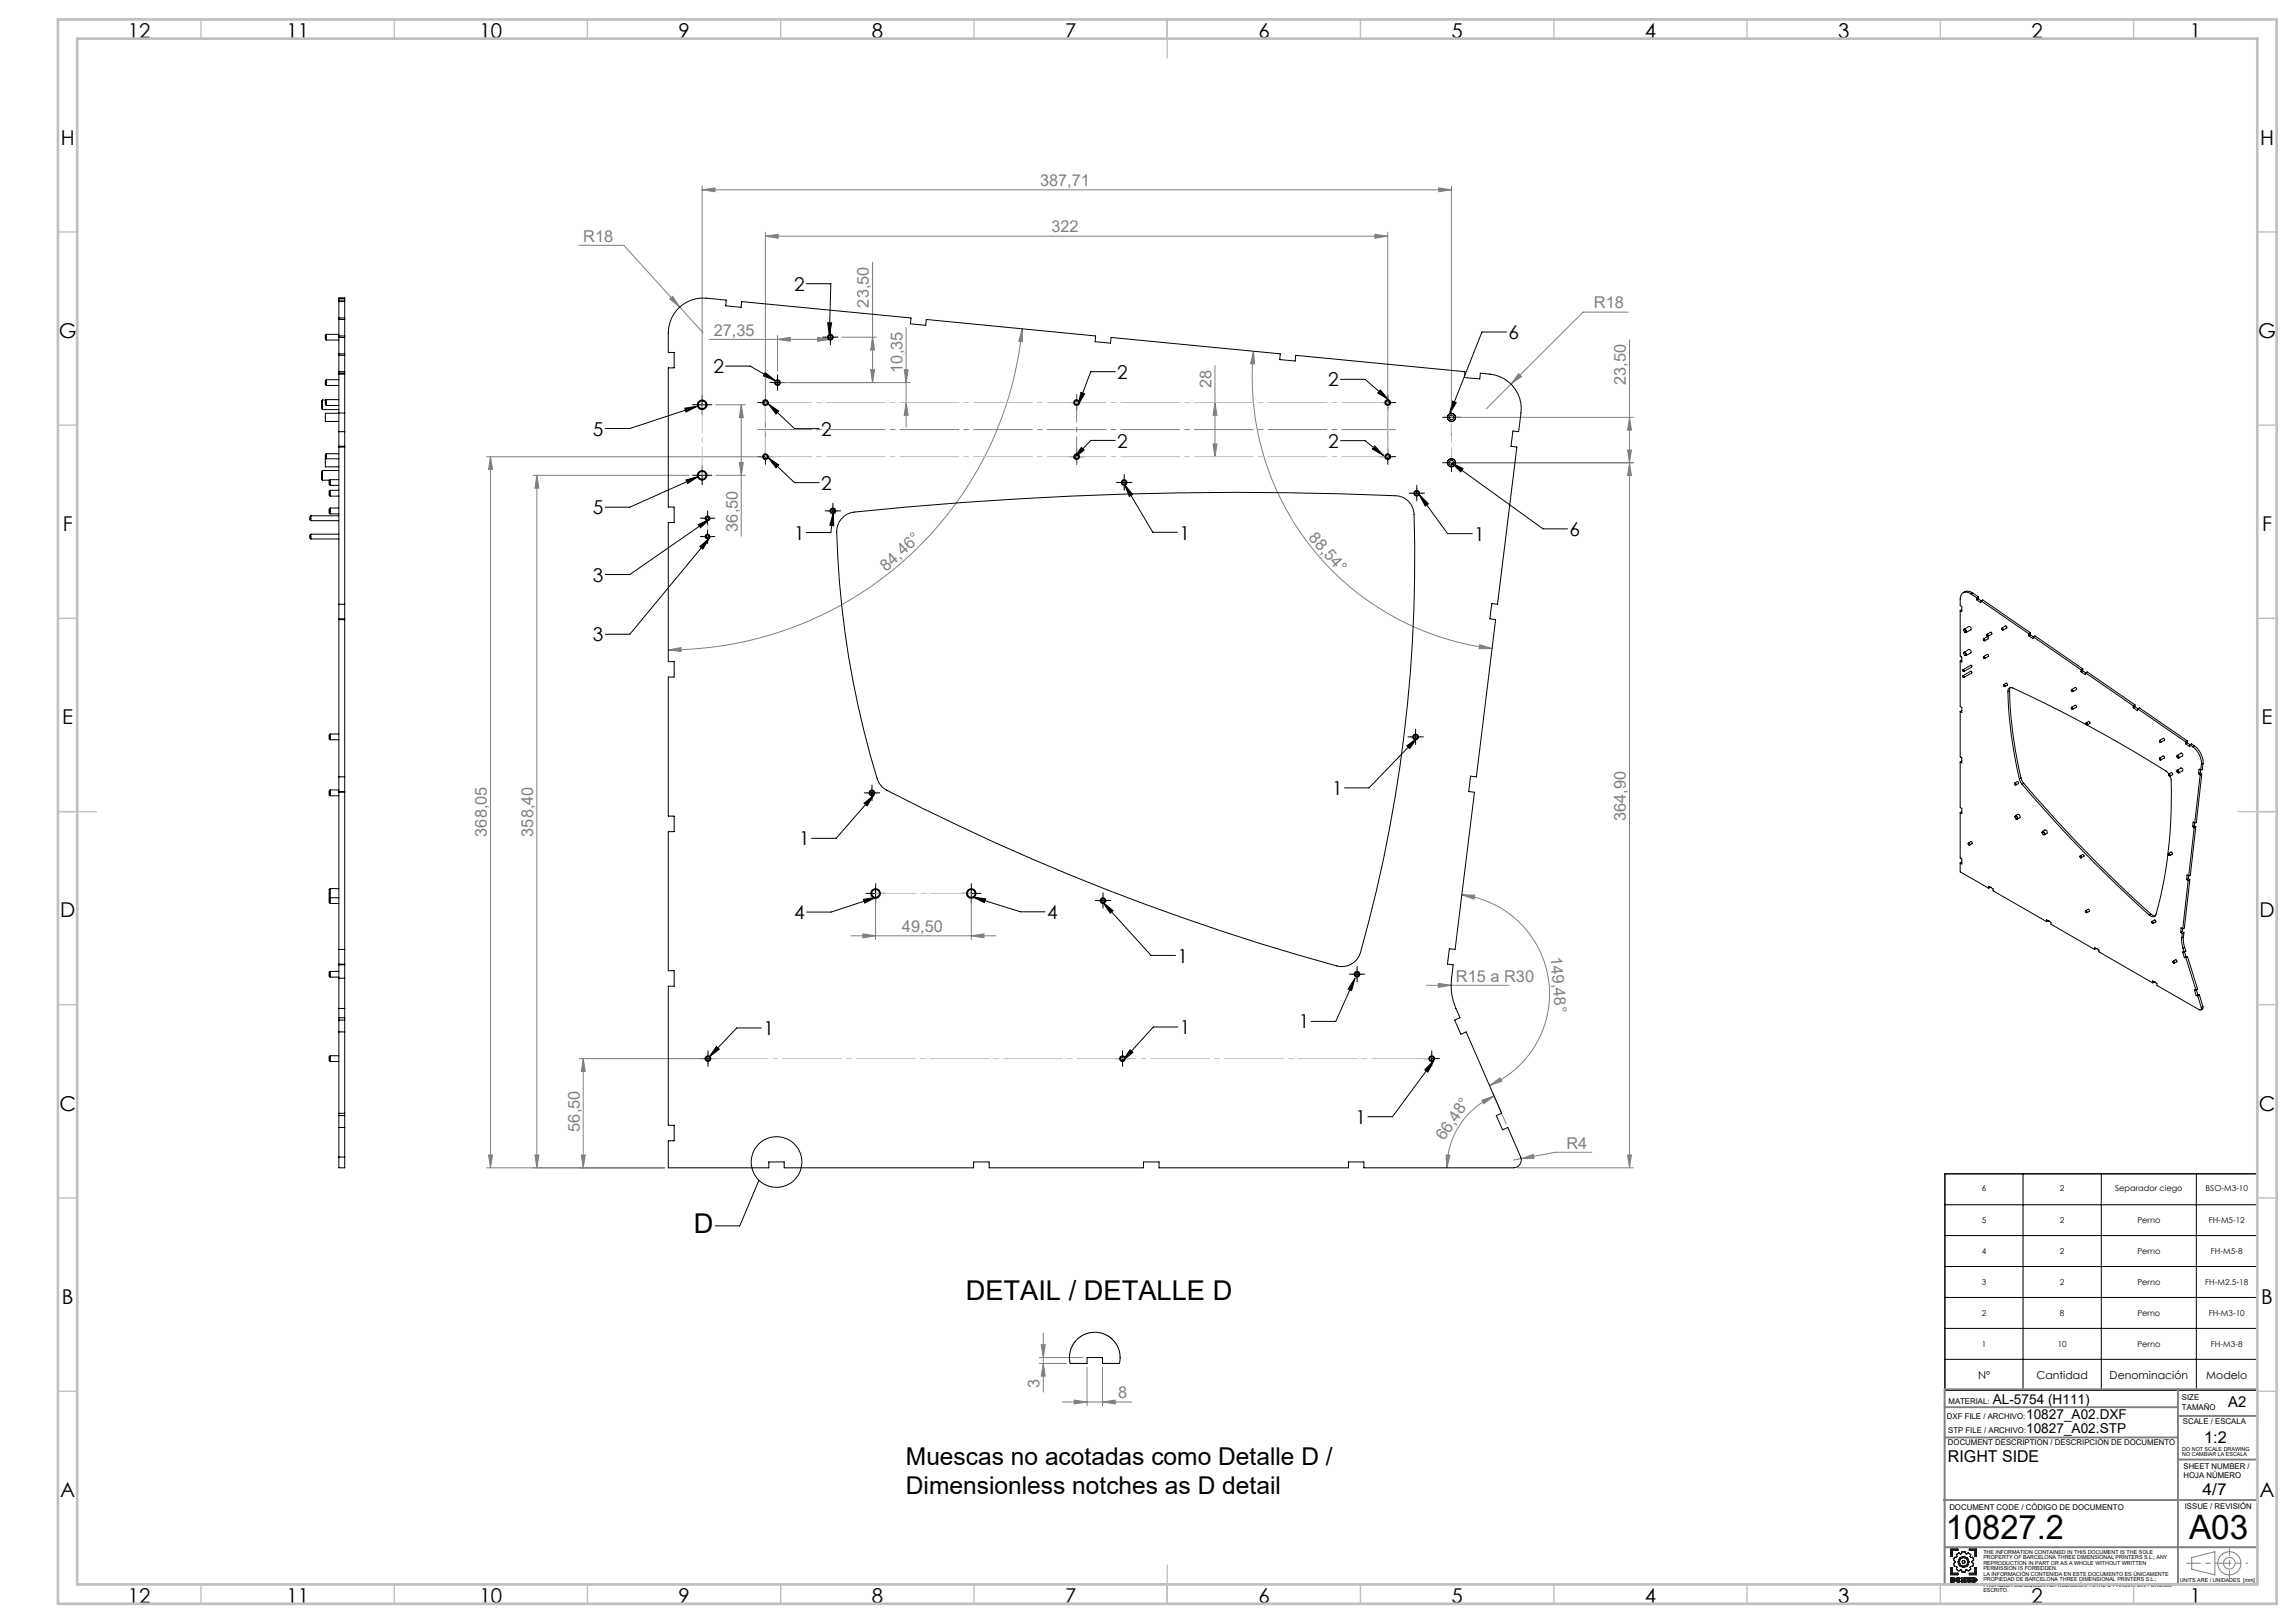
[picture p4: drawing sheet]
<svg xmlns="http://www.w3.org/2000/svg" width="594mm" height="420mm" viewBox="0 0 594 420" stroke-linecap="round" stroke-linejoin="round" font-family="sans-serif">
<defs><g id="words">
<g font-size="8.7">
<text x="503.4" y="398.4">10827.2</text>
<text x="566.3" y="398.4">A03</text>
</g>
<g font-size="7.1">
<text x="179.5" y="319.2">D</text>
<text x="249.8" y="336.5">DETAIL / DETALLE D</text>
</g>
<g font-size="6.3">
<text x="234.4" y="379.2">Muescas no acotadas como Detalle D /</text>
<text x="234.4" y="386.5">Dimensionless notches as D detail</text>
</g>
<g font-size="5.3">
<text x="33.1" y="9.9">12</text>
<text x="74.1" y="9.9">11</text>
<text x="124.1" y="9.9">10</text>
<text x="175.6" y="9.9">9</text>
<text x="225.6" y="9.9">8</text>
<text x="275.6" y="9.9">7</text>
<text x="325.6" y="9.9">6</text>
<text x="375.6" y="9.9">5</text>
<text x="425.6" y="9.9">4</text>
<text x="475.6" y="9.9">3</text>
<text x="525.6" y="9.9">2</text>
<text x="566.6" y="9.9">1</text>
<text x="15.7" y="37.4">H</text>
<text x="584.7" y="37.4">H</text>
<text x="15.2" y="87.4">G</text>
<text x="584.2" y="87.4">G</text>
<text x="16.2" y="137.4">F</text>
<text x="585.2" y="137.4">F</text>
<text x="16.1" y="187.4">E</text>
<text x="585.1" y="187.4">E</text>
<text x="15.5" y="237.4">D</text>
<text x="584.5" y="237.4">D</text>
<text x="15.4" y="287.4">C</text>
<text x="584.4" y="287.4">C</text>
<text x="16" y="337.4">B</text>
<text x="585" y="337.4">B</text>
<text x="15.5" y="387.4">A</text>
<text x="584.5" y="387.4">A</text>
<text x="33.1" y="414.9">12</text>
<text x="74.1" y="414.9">11</text>
<text x="124.1" y="414.9">10</text>
<text x="175.6" y="414.9">9</text>
<text x="225.6" y="414.9">8</text>
<text x="275.6" y="414.9">7</text>
<text x="325.6" y="414.9">6</text>
<text x="375.6" y="414.9">5</text>
<text x="425.6" y="414.9">4</text>
<text x="475.6" y="414.9">3</text>
<text x="525.6" y="414.9">2</text>
<text x="566.6" y="414.9">1</text>
</g>
<g font-size="4.9">
<text x="205.4" y="75.3">2</text>
<text x="390.3" y="87.8">6</text>
<text x="184.6" y="96.6">2</text>
<text x="289.1" y="98.1">2</text>
<text x="343.6" y="100">2</text>
<text x="153.4" y="112.7">5</text>
<text x="212.5" y="112.8">2</text>
<text x="289.1" y="115.8">2</text>
<text x="343.6" y="115.8">2</text>
<text x="212.5" y="126.8">2</text>
<text x="153.4" y="133.1">5</text>
<text x="205.5" y="139.6">1</text>
<text x="305.1" y="139.6">1</text>
<text x="381.4" y="140">1</text>
<text x="406.1" y="138.7">6</text>
<text x="153.4" y="150.5">3</text>
<text x="153.4" y="166">3</text>
<text x="344.7" y="205.7">1</text>
<text x="206.8" y="218.8">1</text>
<text x="205.5" y="237.8">4</text>
<text x="270.9" y="237.8">4</text>
<text x="304.7" y="249.1">1</text>
<text x="197.5" y="267.9">1</text>
<text x="305.2" y="267.6">1</text>
<text x="336" y="266.1">1</text>
<text x="350.7" y="290.8">1</text>
</g>
<g font-size="4.2" fill="#808080">
<text x="269.1" y="48.2">387,71</text>
<text x="150.9" y="62.5">R18</text>
<text x="272" y="60.2">322</text>
<text x="224.8" y="79.6" transform="rotate(-90 224.8 79.6)">23,50</text>
<text x="412.3" y="79.8">R18</text>
<text x="184.7" y="86.8">27,35</text>
<text x="233.5" y="96.4" transform="rotate(-90 233.5 96.4)">10,35</text>
<text x="313.4" y="100.5" transform="rotate(-90 313.4 100.5)">28</text>
<text x="420.6" y="99.7" transform="rotate(-90 420.6 99.7)">23,50</text>
<text x="190.8" y="137.6" transform="rotate(-90 190.8 137.6)">36,50</text>
<text x="338.4" y="139.3" transform="rotate(48 338.4 139.3)">88,54°</text>
<text x="229.2" y="147.9" transform="rotate(-42 229.2 147.9)">84,46°</text>
<text x="420.6" y="212.5" transform="rotate(-90 420.6 212.5)">364,90</text>
<text x="126" y="216.5" transform="rotate(-90 126 216.5)">368,05</text>
<text x="138" y="216.5" transform="rotate(-90 138 216.5)">358,40</text>
<text x="233.4" y="241.2">49,50</text>
<text x="401.1" y="247.6" transform="rotate(85 401.1 247.6)">149,48°</text>
<text x="376.7" y="254">R15 a R30</text>
<text x="150" y="292.8" transform="rotate(-90 150 292.8)">56,50</text>
<text x="373.6" y="295.4" transform="rotate(-56 373.6 295.4)">66,48°</text>
<text x="405.2" y="297.2">R4</text>
<text x="269" y="359.1" transform="rotate(-90 269 359.1)">3</text>
<text x="289.3" y="361.8">8</text>
</g>
<g font-size="4.2">
<text x="570.2" y="373.3">1:2</text>
<text x="504" y="378.2">RIGHT SIDE</text>
<text x="569.8" y="387">4/7</text>
</g>
<text font-size="3.9" x="576.5" y="364.1">A2</text>
<g font-size="3.5">
<text x="515.6" y="363.4">AL-5754 (H111)</text>
<text x="524.2" y="370.9">10827_A02.STP</text>
<text x="524.2" y="367.3">10827_A02.DXF</text>
</g>
<g font-size="2.8">
<text x="511.7" y="356.8">Nº</text>
<text x="526.9" y="356.8">Cantidad</text>
<text x="545.8" y="356.8">Denominación</text>
<text x="570.8" y="356.8">Modelo</text>
</g>
<g font-size="2.1">
<text x="512.7" y="308.3">6</text>
<text x="532.9" y="308.3">2</text>
<text x="547.2" y="308.3">Separador ciego</text>
<text x="570.6" y="308.3">BSO-M3-10</text>
<text x="512.7" y="316.5">5</text>
<text x="532.9" y="316.5">2</text>
<text x="553" y="316.5">Perno</text>
<text x="571.4" y="316.5">FH-M5-12</text>
<text x="512.7" y="324.5">4</text>
<text x="532.9" y="324.5">2</text>
<text x="553" y="324.5">Perno</text>
<text x="572" y="324.5">FH-M5-8</text>
<text x="512.7" y="332.5">3</text>
<text x="532.9" y="332.5">2</text>
<text x="553" y="332.5">Perno</text>
<text x="570.5" y="332.5">FH-M2.5-18</text>
<text x="512.7" y="340.6">2</text>
<text x="532.9" y="340.6">8</text>
<text x="553" y="340.6">Perno</text>
<text x="571.4" y="340.6">FH-M3-10</text>
<text x="512.7" y="348.6">1</text>
<text x="532.3" y="348.6">10</text>
<text x="553" y="348.6">Perno</text>
<text x="572" y="348.6">FH-M3-8</text>
<text x="504.1" y="363.4">MATERIAL:</text>
<text x="564.5" y="362.4">SIZE</text>
<text x="564.5" y="364.9">TAMAÑO</text>
<text x="503.7" y="367.3">DXF FILE / ARCHIVO:</text>
<text x="504" y="370.9">STP FILE / ARCHIVO:</text>
<text x="564.7" y="368.6">SCALE / ESCALA</text>
<text x="504" y="374">DOCUMENT DESCRIPTION / DESCRIPCIÓN DE DOCUMENTO</text>
<text x="564.9" y="380.1">SHEET NUMBER /</text>
<text x="564.9" y="382.6">HOJA NÚMERO</text>
<text x="504.3" y="390.7">DOCUMENT CODE / CÓDIGO DE DOCUMENTO</text>
<text x="565.2" y="390.5">ISSUE / REVISIÓN</text>
</g>
<g font-size="1.4">
<text x="564.6" y="375.5">DO NOT SCALE DRAWING</text>
<text x="564.6" y="376.9">NO CAMBIAR LA ESCALA</text>
<text x="513.1" y="402.1">THE INFORMATION CONTAINED IN THIS DOCUMENT IS THE SOLE</text>
<text x="513.1" y="403.5">PROPERTY OF BARCELONA THREE DIMENSIONAL PRINTERS S.L.; ANY</text>
<text x="513.1" y="404.9">REPRODUCTION IN PART OR AS A WHOLE WITHOUT WRITTEN</text>
<text x="513.1" y="406.3">PERMISSION IS FORBIDDEN.</text>
<text x="513.1" y="407.7">LA INFORMACIÓN CONTENIDA EN ESTE DOCUMENTO ES ÚNICAMENTE</text>
<text x="513.1" y="409.1">PROPIEDAD DE BARCELONA THREE DIMENSIONAL PRINTERS S.L.;</text>
<text x="513.1" y="410.6">PROHIBIDA CUALQUIER REPRODUCIÓN TOTAL O PARCIAL SIN PERMISO</text>
<text x="513.1" y="412">ESCRITO.</text>
<text x="563.9" y="409.3">UNITS ARE / UNIDADES [mm]</text>
</g>
</g></defs>
<g fill="none" stroke="#000" stroke-width=".26">
<path d="M208.6 73.4h6.3l-.3 13.4M187.7 94.7h6.4l6.5 3.8M198 96.4l2.6 2.1-3.1-1.2zM199.9 99h2.5M201.2 97.8v2.4M213.6 87.3h2.5M214.1 83.5l1.1 .1-.6 3.2zM214.8 86v2.5M288.5 96.2h-6.3l-3.3 8.6M346.8 98.2h6.4l6.1 5.3M389.7 85.9h-6.3l-8.4 21.2M177.2 105.6l3.2-.5-2.9 1.5z"/>
<path d="M180.4 104.8h2.5M180.4 105.1l-17.5 5.8h-6.3M181.6 103.5v2.5M196.8 118.2h2.5M196.8 104.2h2.5M198 102.9v2.5M198 116.9v2.5M198.7 104.5l6.9 6.4h6.3M198.7 118.4l6.9 6.5h6.3M198.7 104.5l2.8 1.9-.7 .7zM198.7 118.4l2.8 1.9-.7 .8zM277.3 118.2h2.5"/>
<path d="M277.3 104.2h2.5M278.5 102.9v2.5M278.5 116.9v2.5M279.6 101.5l1 .4-1.7 2.9zM279.8 115.8l.7 .7-2.6 2.1zM288.5 114h-6.3l-4.3 4.6M346.8 114h6.4l4.7 3.9M355.7 115.4l2.2 2.5-2.9-1.7zM357.1 100.9l2.2 2.6-2.9-1.8zM357.8 118.2h2.5M357.8 104.2h2.5M359 102.9v2.5"/>
<path d="M359 116.9v2.5M374.3 119.8h2.5M374.3 108h2.5M375.5 119.8l23.7 17.1h6.4M375.5 119.8l3 1.5-.6 .8zM375.5 106.8v2.5M375.5 118.5v2.5M375.8 103.8l.9 .4-1.7 2.9zM177.5 124.2l3.2-.9-2.8 1.8zM180.4 123h2.5M180.7 135.8l3-1.5-2.5 2.3zM180.7 123.3l-17.8 8h-6.3"/>
<path d="M181.6 121.8v2.5M181.8 134.1h2.5M181.8 138.9h2.5M183.1 132.9v2.4M183.1 137.6v2.5M183.6 139.2l-20.7 24.9h-6.3M183.7 134.3l-20.8 14.4h-6.3M214.2 132.2h2.5M215.5 131v2.5M215.6 132.7l-.7 5.1h-6.3M215.6 132.7l.1 3.3-1-.1zM289.6 124.9h2.5"/>
<path d="M290.8 123.6v2.5M290.9 125.4l7.3 12.3h6.4M290.9 125.4l2.1 2.5-.8 .6zM365.3 127.7h2.5M366.5 126.4v2.5M367.2 128l7.3 10.1h6.4M367.2 128l2.3 2.4-.8 .6zM181 141.4l2.6-2.2-1.8 2.9zM364 193l2.6-2-1.9 2.7zM364.9 190.7h2.6M366.2 189.5v2.5M366.6 191l-12.4 12.9h-6.4"/>
<path d="M223.6 207.9l2.5-2.2-1.8 2.8zM224.3 205.2h2.5M225.6 203.9v2.5M226.1 205.7l-9.8 11.2h-6.3M223.4 232.7l3.3-.5-3 1.5zM225.3 231.2h2.5M226.5 230v2.5M226.7 232.2l-11.7 3.8h-6.3M250 231.2h2.5M251.3 230v2.5M251.7 232.1l12.3 3.9h6.4M251.7 232.1l3.3 .5-.3 1z"/>
<path d="M284.1 233.1h2.5M285.4 231.8v2.5M285.4 233.6l12.4 13.6h6.3M285.4 233.6l2.6 2.1-.8 .6zM349.8 252.1h2.5M350.6 253.1l-5 11.2h-6.4M350.6 253.1l-.9 3.2-.9-.3zM351.1 250.8v2.5M181.9 273.9h2.5M183.2 272.7v2.5M185.3 270.8l.8 .7-2.7 2.1zM197 266h-6.4l-7.2 7.6"/>
<path d="M289.1 273.9h2.5M290.4 272.7v2.5M292.3 271.7l.8 .6-2.6 2.1zM304.7 265.8h-6.3l-7.9 8.6M368.6 276.8l2.3-2.3-1.5 2.9zM369.1 273.9h2.6M370.4 272.7v2.5M370.9 274.5l-10.6 14.5h-6.4M196.4 305.4l-5 11.8h-6.4M503.2 303.8h80.7v56h-80.7zM503.2 311.8h80.7M503.2 319.7h80.7"/>
<path d="M523.4 303.8v56M543.6 303.8v56M568.2 303.8v56M503.2 327.7h80.7M503.2 335.8h80.7M503.2 343.8h80.7M503.2 351.8h80.7"/>
<circle cx="200.9" cy="300.7" r="6.6"/>
</g>
<g fill="none" stroke="#191924" stroke-width=".26">
<path d="M504.7 400.9h1.8v.3h-1.5v1.5h-.3zM504.7 405.7h.3v1.4h1.5v.4h-1.8zM505 408.5l.4 .2h-.4zM505 409l.4 .1-.4 .1zM505.3 408.3h-.6v1.2l.9-.1 .1-.3M505.3 408.3l.4 .2M505.4 408.6h.1M505.4 409.1h.1M505.7 408.5h.1M505.7 408.5l-.2 .3 .2 .3M505.7 408.5l-.1 .3 .1 .3M505.7 409.1h.1"/>
<path d="M506 408.9h.1M506 408.9l.2 .3 .5 .3 .5-.3M506 408.9l.3 .5 .5 .1 .4-.3M506.1 402.3l.7-.5 .4 .3 .3-.1 .1-.4h.8l.1 .4 .3 .1 .4-.3 .7 .5-.2 .5 .2 .2h.5l.2 .8-.4 .3v.2l.4 .3-.2 .8h-.5l-.2 .2 .2 .5-.7 .4-.4-.3-.3 .1-.1 .5h-.8l-.1-.5-.3-.1-.4 .3-.7-.4 .2-.5-.2-.2h-.5l-.2-.8 .4-.3v-.2l-.4-.3 .2-.8h.5l.2-.2zM506.4 408.9h.1M506.4 408.9l.3 .3 .2-.2M506.4 408.9l.1 .2 .4-.1M506.9 409l.3 .2M506.9 408.7l-.2-.2-.3 .4M506.9 408.7l-.4-.1-.1 .3M507.2 408.5l-.3 .2M507.2 408.5l-.5-.3-.5 .2-.2 .5"/>
<path d="M507.2 408.5l-.4-.3-.5 .1-.3 .6M507.5 408.3h.3l.5 .6v-.6h.3v1.2h-.3l-.5-.7v.7h-.3zM509.1 409l-.2 .2M509.1 409l.5 .1M509.5 400.9h1.8v1.8h-.3v-1.5h-1.5zM509.5 407.1h1.5v-1.4h.3v1.8h-1.8zM509.6 409.1h.1M509.6 409.1l-.4-.4 .2-.2h-.4v-.2h.9v.2l-.3 .2 .3 .4M509.9 409.1h.1M509.9 409.1l-.2 .3-.3 .1-.5-.3M509.9 409.1l-.2 .3-.8-.2M510.2 408.3l1 .2 .2 .4-.3 .4-.9 .2z"/>
<path d="M510.5 408.5l.4 .1v.5h-.4zM511 408.9h.1M511.4 408.9h.1"/>
<circle cx="508" cy="404.2" r=".39"/>
<circle cx="508" cy="404.2" r="1.45"/>
<circle cx="508" cy="404.2" r="1.15"/>
</g>
<g fill="none" stroke="#808080" stroke-width=".26">
<path d="M181.6 49.1l3.4-.5v1zM181.6 48.1v55.7M181.6 49.1h193.9M372.2 48.6l3.3 .5-3.3 .5zM375.5 48.1v64.8M149.7 63.5h11.7l20.5 22.6M173.2 77.3l.8-.6 1.9 2.8zM198 61.1l3.3-.5v1zM198 60.1v57.1M198 61.1h161M225.7 67.9v31.1M355.7 60.6l3.3 .5-3.3 .5z"/>
<path d="M359 60.1v57.1M183.5 87.8h31.3M201.2 87.8l3.2-.5v1zM201.2 86.8v9.2M202.1 99h33.3M211.5 87.3l3.3 .5-3.3 .5zM217.8 87.3h8.9M225.2 95.7h1.1l-.6 3.3zM225.7 87.3l.6 3.3h-1.1zM233.9 95.7h1.1l-.6 3.3zM234.4 84.7v25.8M264.4 85.1l.1 3.3-.9-.1z"/>
<path d="M264.4 85.1a92 92 0 0 1-91.5 83.1M314.3 94.6v23.6M324.3 90.9l.3 3.3-1.1-.1zM324.3 90.9a70.6 70.6 0 0 0 61.7 76.9M390.9 99.4l-6.3 6.4M392.9 96.7l.7 .7-2.7 2zM421.3 80.8h-11.7l-18.7 18.6M421.6 87.9v214.3M125.9 118.2h71.1M126.9 118.2v184M126.9 118.2l.5 3.3h-1zM185.1 104.8h7.7"/>
<path d="M191.3 119.7h1l-.5 3.3zM191.8 104.8l.5 3.3h-1zM191.8 104.8v34M234.4 104.2l.6 3.3h-1.1zM313.8 114.9h1.1l-.6 3.3zM314.3 104.2l.6 3.3h-1.1zM376.5 108h46.1M376.5 119.8h46.1M421.1 116.5h1l-.5 3.3zM421.6 108l.5 3.3h-1zM421.6 119.8l.5 3.3h-1zM137.9 123h40.3"/>
<path d="M138.9 123v179.2M138.9 123l.5 3.3h-1zM185.1 123h7.7M172.9 168.2l3.3-.6v1zM382.8 166.8l3.2 1-3.3 .1zM226.5 232.2v11M251.3 232.2v11M378.2 231.5l3.3 .2-.1 1zM378.2 231.5a25.8 25.8 0 0 1 22.4 22 25.8 25.8 0 0 1-15.3 27.4M220.2 242.2h37.4M223.2 241.7l3.3 .5-3.3 .5zM251.3 242.2l3.3-.5v1z"/>
<path d="M369.1 255h21.3M372.1 254.5l3.3 .5-3.3 .5zM149.9 273.9h32.2M150.9 273.9v28.3M150.9 273.9l.5 3.4h-1zM126.4 298.9h1l-.5 3.3zM138.4 298.9h1l-.5 3.3zM150.4 298.9h1l-.5 3.3zM374.1 298.9l1 .1-.8 3.2zM383.4 284.7l3.1-1.1-2.6 2zM385.3 280.9l2.8-1.9 .4 .8zM386.2 282.7l3.5 8.1"/>
<path d="M386.5 283.6a20.4 20.4 0 0 0-12.2 18.6M393.5 299.8l3.2-1.1 .2 1zM393.5 299.8l-1.9 .4M411.8 298.2h-9.4l-8.9 1.6M421.1 298.9h1l-.5 3.3zM171.9 302.2h-46M392.6 302.2h30M268.9 351.3h11.3M268.9 352.8h7M269.4 348h1l-.5 3.3zM269.9 352.8l.5 3.3h-1zM269.9 345v15.2"/>
<path d="M281.2 353.8v10M285.2 353.8v10M274.9 362.8h17.9M277.9 362.3l3.3 .5-3.3 .5zM285.2 362.8l3.3-.5v1zM567 403.1l6-1.6v6l-6-1.4z"/>
<circle cx="576.7" cy="404.5" r="3"/>
<circle cx="576.8" cy="404.5" r="1.5"/>
</g>
<g fill="none" stroke="#000" stroke-width=".26" stroke-dasharray="15.2 1.3 1.3 1.3">
<path d="M199.9 99h-.7M201.2 97.7v-.7M202.4 99h.8M213.6 87.2h-.8M214.8 86v-.8M214.8 88.5v.7M216.1 87.2h.7M180.4 104.7h-1.2M181.7 103.5v-1.3M181.7 106v1.2M182.9 104.7h1.3M196.8 118.2h-.8"/>
<path d="M196.8 104.2h-.8M198 116.9v-.7M198 119.4v.8M198 102.9v-.7M198 105.4v.8M199.3 118.2h.7M199.3 104.2h.7M201.2 100.2v.8M277.3 104.2h-.8M277.3 118.2h-.8M278.5 102.9v-.7M278.5 105.4v.8"/>
<path d="M278.5 116.9v-.7M278.5 119.4v.8M279.8 104.2h.7M279.8 118.2h.7M357.8 118.2h-.8M357.8 104.2h-.8M359 116.9v-.7M359 119.4v.8M359 102.9v-.7M359 105.4v.8M360.3 118.2h.7M360.3 104.2h.7"/>
<path d="M374.3 119.7h-1.1M374.3 108h-1.1M375.5 118.5v-1.1M375.5 106.7v-1M375.5 109.2v1.1M376.8 119.7h1M376.8 108h1M180.4 123h-1.2M181.7 121.7v-1.2M181.7 124.2v1.3M181.8 134.1h-.6M181.8 138.8h-.6"/>
<path d="M182.9 123h1.3M183.1 132.8v-.6M183.1 135.3v.7M183.1 137.6v-.6M184.3 134.1h.6M184.3 138.8h.6M214.2 132.2h-.7M215.5 131v-.8M215.5 133.5v.7M216.7 132.2h.8M289.6 124.9h-.7M290.9 123.6v-.7"/>
<path d="M290.9 126.1v.8M292.1 124.9h.8M365.3 127.6h-.8M366.5 126.4v-.8M366.5 128.9v.7M367.8 127.6h.7M375.5 121v1M183.1 140.1v.6M365 190.7h-.8M366.2 189.4v-.7M366.2 191.9v.8M367.5 190.7h.7"/>
<path d="M224.4 205.2h-.8M225.6 203.9v-.7M225.6 206.4v.8M226.9 205.2h.7M225.3 231.2h-1.3M226.5 229.9v-1.2M226.5 232.4v1.3M227.8 231.2h1.2M250 231.2h-1.2M251.3 229.9v-1.2M251.3 232.4v1.3M252.5 231.2h1.3"/>
<path d="M284.1 233h-.7M285.4 231.8v-.8M285.4 234.3v.7M286.6 233h.8M349.8 252.1h-.7M351.1 250.8v-.7M351.1 253.3v.8M352.3 252.1h.8M181.9 273.9h-.7M183.2 272.7v-.8M183.2 275.2v.7M184.4 273.9h.8"/>
<path d="M289.2 273.9h-.8M290.4 272.7v-.8M290.4 275.2v.7M291.7 273.9h.7M369.2 273.9h-.8M370.4 272.7v-.8M370.4 275.2v.7M371.7 273.9h.7"/>
</g>
<path d="M361 111.2h-165" fill="none" stroke="#808080" stroke-width=".26" stroke-dasharray="15.2 1.3 1.3 1.3" stroke-dashoffset="1.3"/>
<path d="M278.5 102.2v18" fill="none" stroke="#808080" stroke-width=".26" stroke-dasharray="15.2 1.3 1.3 1.3" stroke-dashoffset="8.1"/>
<path d="M565.7 404.5h11.1" fill="none" stroke="#808080" stroke-width=".26" stroke-dasharray="15.2 1.3 1.3 1.3" stroke-dashoffset="11.6"/>
<path d="M576.8 404.5h4.7" fill="none" stroke="#808080" stroke-width=".26" stroke-dasharray="15.2 1.3 1.3 1.3" stroke-dashoffset="14.8"/>
<path d="M576.8 400.8v7.4" fill="none" stroke="#808080" stroke-width=".26" stroke-dasharray="15.2 1.3 1.3 1.3" stroke-dashoffset="13.4"/>
<path d="M503.1 359.5h80.9v50.5h-80.9zM563.5 359.5v50.5M503.1 372h60.4M503.1 364.2h60.4M563.5 366.4h20.5M563.5 377.7h20.5M502.8 388.2h81.2M503.1 400.4h80.9" fill="none" stroke="#808080" stroke-width=".5"/>
<path d="M183.2 273.9h187.2" fill="none" stroke="#c0c0c0" stroke-width=".26" stroke-dasharray="15.2 1.3 1.3 1.3" stroke-dashoffset="-.3"/>
<path d="M198 104.2h161M359 118.2h-161" fill="none" stroke="#c0c0c0" stroke-width=".26" stroke-dasharray="15.2 1.3 1.3 1.3" stroke-dashoffset="3.3"/>
<path d="M181.7 104.7v18.3" fill="none" stroke="#c0c0c0" stroke-width=".26" stroke-dasharray="15.2 1.3 1.3 1.3" stroke-dashoffset="8"/>
<path d="M375.5 108v11.7" fill="none" stroke="#c0c0c0" stroke-width=".26" stroke-dasharray="15.2 1.3 1.3 1.3" stroke-dashoffset="11.3"/>
<path d="M183.1 134.1v4.7" fill="none" stroke="#c0c0c0" stroke-width=".26" stroke-dasharray="15.2 1.3 1.3 1.3" stroke-dashoffset="14.8"/>
<path d="M198 104.2v14M359 104.2v14" fill="none" stroke="#c0c0c0" stroke-width=".26" stroke-dasharray="15.2 1.3 1.3 1.3" stroke-dashoffset="10.1"/>
<path d="M226.5 231.2h24.8" fill="none" stroke="#c0c0c0" stroke-width=".26" stroke-dasharray="15.2 1.3 1.3 1.3" stroke-dashoffset="4.8"/>
<g fill="none" stroke="#c0c0c0" stroke-width=".35">
<path d="M52 5v5M102 5v5M152 5v5M202 5v5M252 5v5M302 5v10M352 5v5M402 5v5M452 5v5M502 5v5M552 5v5M15 60h5"/>
<path d="M584 60h5M15 110h5M584 110h5M15 160h5M584 160h5M15 210h10M579 210h10M15 260h5M584 260h5M15 310h5M584 310h5M15 360h5"/>
<path d="M584 360h5M52 410v5M102 410v5M152 410v5M202 410v5M252 410v5M302 405v10M352 410v5M402 410v5M452 410v5M502 410v5M552 410v5"/>
</g>
<path d="M15 5h574v410h-574zM20 10h564v400h-564z" fill="none" stroke="#c0c0c0" stroke-width=".7"/>
<path d="M357.1 100.9l2.2 2.6-2.9-1.8zM355.7 115.4l2.2 2.5-2.9-1.7zM279.6 101.5l1 .4-1.7 2.9zM279.8 115.8l.7 .7-2.6 2.1zM198.7 104.5l2.8 1.9-.7 .7zM198.7 118.4l2.8 1.9-.7 .8zM290.9 125.4l2.1 2.5-.8 .6zM215.6 132.7l.1 3.3-1-.1zM223.6 207.9l2.5-2.2-1.8 2.8zM285.4 233.6l2.6 2.1-.8 .6zM350.6 253.1l-.9 3.2-.9-.3zM364 193l2.6-2-1.9 2.7zM367.2 128l2.3 2.4-.8 .6zM180.7 135.8l3-1.5-2.5 2.3zM181 141.4l2.6-2.2-1.8 2.9zM223.4 232.7l3.3-.5-3 1.5zM251.7 232.1l3.3 .5-.3 1zM177.2 105.6l3.2-.5-2.9 1.5zM177.5 124.2l3.2-.9-2.8 1.8zM375.8 103.8l.9 .4-1.7 2.9zM375.5 119.8l3 1.5-.6 .8zM292.3 271.7l.8 .6-2.6 2.1zM198 96.4l2.6 2.1-3.1-1.2zM214.1 83.5l1.1 .1-.6 3.2zM185.3 270.8l.8 .7-2.7 2.1zM368.6 276.8l2.3-2.3-1.5 2.9z" fill="#000"/>
<g fill="#808080">
<path d="M372.1 254.5l3.3 .5-3.3 .5z"/>
<path d="M355.7 60.6l3.3 .5-3.3 .5zM198 61.1l3.3-.5v1z"/>
<path d="M372.2 48.6l3.3 .5-3.3 .5zM181.6 49.1l3.4-.5v1z"/>
<path d="M223.2 241.7l3.3 .5-3.3 .5zM251.3 242.2l3.3-.5v1z"/>
<path d="M313.8 114.9h1.1l-.6 3.3zM314.3 104.2l.6 3.3h-1.1z"/>
<path d="M150.9 273.9l.5 3.4h-1zM150.4 298.9h1l-.5 3.3zM126.9 118.2l.5 3.3h-1zM126.4 298.9h1l-.5 3.3zM233.9 95.7h1.1l-.6 3.3zM234.4 104.2l.6 3.3h-1.1z"/>
<path d="M385.3 280.9l2.8-1.9 .4 .8zM378.2 231.5l3.3 .2-.1 1z"/>
<path d="M201.2 87.8l3.2-.5v1zM211.5 87.3l3.3 .5-3.3 .5zM393.5 299.8l3.4-.1-.2-1zM392.9 96.7l-2 2.7 2.7-2zM173.2 77.3l2.7 2.2-1.9-2.8zM277.9 362.3l3.3 .5-3.3 .5zM285.2 362.8l3.3-.5v1z"/>
<path d="M172.9 168.2l3.3-.6v1zM264.4 85.1l.1 3.3-.9-.1z"/>
<path d="M383.4 284.7l3.1-1.1-2.6 2zM374.1 298.9l1 .1-.8 3.2z"/>
<path d="M191.3 119.7h1l-.5 3.3zM191.8 104.8l.5 3.3h-1zM225.2 95.7h1.1l-.6 3.3zM225.7 87.3l.6 3.3h-1.1z"/>
<path d="M138.9 123l.5 3.3h-1zM138.4 298.9h1l-.5 3.3zM269.4 348h1l-.5 3.3zM269.9 352.8l.5 3.3h-1z"/>
<path d="M421.6 108l.5 3.3h-1zM421.1 116.5h1l-.5 3.3zM421.6 119.8l.5 3.3h-1zM421.1 298.9h1l-.5 3.3z"/>
<path d="M324.3 90.9l.3 3.3-1.1-.1zM382.8 166.8l3.2 1-3.3 .1z"/>
</g>
<g fill="none" stroke="#000" stroke-width=".26">
<path d="M87.7 78.1h1.5M87.7 77.7h1.5M175.4 79.9a9.1 9.1 0 0 1 7.4-2.7l5.1 .5-.2 1.4 4 .4 .2-1.4 43.8 4.2-.2 1.5 4 .4 .1-1.5 43.9 4.2-.2 1.5 4 .4 .1-1.5 43.8 4.3-.1 1.4 4 .4 .1-1.4 43.8 4.2-.2 1.5 4 .4 .2-1.5a10.3 10.3 0 0 1 9 4.1 8.8 8.8 0 0 1 1.5 6.2l-.6 4.8-1.5-.2-.5 4 1.5 .2-5 40.7-1.5-.2-.5 3.9 1.5 .3-4.9 40.6-1.6-.1-.4 3.9 1.5 .2-5.1 40.7-1.4-.2-.5 4 1.5 .2-.5 3.4a16.5 16.5 0 0 0 2.2 10.3l-1.4 .6 1.6 3.6 1.4-.6 9.2 21.1-1.4 .6 1.6 3.7 1.4-.6 3.3 7.6a2.02 2.02 0 0 1-1.8 2.8h-38.8v-1.5h-3.9v1.5h-49v-1.5h-4.1v1.5h-39.9v-1.5h-4v1.5h-49v-1.5h-4v1.5h-26v-7h1.5v-4h-1.5v-36h1.5v-4h-1.5v-36h1.5v-4h-1.5v-36h1.5v-4h-1.5v-36h1.5v-4h-1.5v-36h1.5v-4h-1.5v-5.1a9.3 9.3 0 0 1 2.5-6.2zM84.4 98.3v1.4M84.4 98.3l-.2 .2v1l.2 .2M84.4 86.5v1.5M84.4 86.5l-.2 .3v1l.2 .2M84.4 98.3h3.3M84.4 99.7h3.3M84.4 86.5h3.3M84.4 88h3.3M87.7 96.8v10.1"/>
<path d="M87.7 96.8v-19.7h1.5v19.7M87.7 96.8h1.5M87.7 96.6h1.5M87.7 96.2h1.5M87.7 92h1.5M87.7 91.6h1.5M87.7 87.3h1.5M87.7 82.7h1.5M87.7 86.9h1.5M87.7 82.3h1.5M89.2 96.8v10.1M83.4 103.5v2.5"/>
<path d="M83.4 103.5l-.2 .3v1.9l.2 .3M83.4 103.5h.9M83.4 106h4.3M84.4 117.4v1.3M84.4 117.4l-.2 .3v1M84.4 103.4v1.5M84.4 103.4l-.2 .3v1l.2 .2M84.4 117.4h3.3M84.4 103.4h3.3M84.4 104.9h3.3M87.7 106.9h-3.5v2.2h3.5M87.7 118.7h-3.5v2.1h3.5"/>
<path d="M87.7 106.9h1.5M87.7 111.7h1.5M87.7 106.9v146.2M87.7 115.7h1.5M87.7 115.5h1.5M89.2 106.9v146.2M80.4 138.2v1.3M80.4 138.2l-.2 .3v.7l.2 .3M80.4 133.5v1.2M80.4 133.5l-.2 .2v.8l.2 .2M80.4 138.2h7.3M80.4 139.5h7.3"/>
<path d="M80.4 133.5h7.3M80.4 134.7h7.3M83.4 121.8v2.5M83.4 121.8l-.2 .2v2l.2 .3M83.4 121.8h4.3M83.4 124.3h1.9M85.4 126.9v1.5M85.4 126.9l-.2 .2v1l.2 .3M85.4 124.1v1.5M85.4 124.1l-.2 .3v1l.2 .2M85.4 131.5v1.5M85.4 131.5l-.2 .2v1l.2 .3"/>
<path d="M85.4 126.9h2.3M85.4 128.4h2.3M85.4 124.1h2.3M85.4 125.6h2.3M85.4 131.5h2.3M85.4 133h2.3M217.7 134.2a4.8 4.8 0 0 1 3.3-1.7 955.1 955.1 0 0 1 141-4.1 5 5 0 0 1 3.8 4.7 373 373 0 0 1-14.2 114.3 5 5 0 0 1-5.8 2.6 588.3 588.3 0 0 1-117.2-46l-1.3-1.6a231.9 231.9 0 0 1-10.8-65.7l.7-1.7zM87.7 156.4h1.5M507.1 158v11.8l.4 .2v1.3l-.4-.2M507.5 157.7l-.4 .3M507.9 153.4l.6-.3 .7-.1 1.2 .5M509.9 153.7a1.62 1.62 0 0 0-1.9-.4 1.62 1.62 0 0 0-.9 1.7v1.7l.4 .2v1.3l-.4-.2"/>
<path d="M509.9 153.7l1.5 1M510.4 153.5l-.5 .2M510.4 153.5l1.4 1M511.4 155.2l1 .8 .1-.5M511.4 154.7v.5M511.8 155l.8 .5M511.8 155l-.4 .2M511.8 154.5l-.4 .2M511.8 154.5v.5M512.5 155.5l12.4 8.5M512.5 155.5l.4-.3 12.4 8.6M87.7 160.4h1.5"/>
<path d="M87.7 160.1h1.5M507.1 171.1v11.7l.4 .3v1.3l-.4-.3M507.5 170.8l-.4 .3M507.8 175.1l.2-.2a.21 .21 0 0 1 .2 .2 .21 .21 0 0 1-.2 .2h-.1M507.8 173.5v-.2l.3 .2v.2h-.2M507.8 173.5l.2 .2zM507.8 173.3l2.1-1.2 .2 .1v.4l-2 1.2M507.8 174.9l2.1-1.2 .2 .1v.3l-2 1.2M508 163.1l.1-.2a.47 .47 0 0 1 .6 .2 .47 .47 0 0 1-.2 .6l-.2-.1M508 169.1l.1-.2a.47 .47 0 0 1 .6 .2 .47 .47 0 0 1-.2 .6l-.2-.1M508.1 163a.38 .38 0 0 1 .4 .2 .38 .38 0 0 1 0 .4l-.3-.1zM508.1 162.8l1.2-.7a.58 .58 0 0 1 .6 .9l-1.2 .7"/>
<path d="M508.1 168.8l1.2-.7a.58 .58 0 0 1 .6 .9l-1.2 .6M508.1 168.9a.35 .35 0 0 1 .5 .2 .35 .35 0 0 1-.3 .5l-.2-.4zM513.1 165.5l.1-.2 .3 .2v.3h-.2M513.1 170.1v-.1a.24 .24 0 0 1 .4 0 .24 .24 0 0 1-.2 .4v-.1M513.2 165.4l.2 .4zM513.2 165.3l.9-.5 .3 .1v.4l-.9 .5M513.2 169.9l.9-.5 .3 .1v.4l-.9 .5M514 164.3l.1-.2 .3 .2v.4l-.3-.1M514.1 164.1l.9-.5 .3 .2v.3l-.9 .6M514.1 164.2l.2 .2-.1 .2zM517.8 162.8v-.2a.23 .23 0 0 1 .4 .1 .23 .23 0 0 1-.2 .3M517.9 162.5l.9-.5 .3 .2v.3l-.9 .5"/>
<path d="M518.3 177.4v-.2a.24 .24 0 0 1 .4 .1 .24 .24 0 0 1-.2 .3M518.4 177.1l.7-.3 .2 .2 .1 .3-.7 .4M519.5 179a.86 .86 0 0 1 .3-.9 .86 .86 0 0 1 .9-.1 326.7 326.7 0 0 1 40.1 22l.3 .3M519.5 179a108.7 108.7 0 0 0 2.9 22.6M519.9 178.7a108.7 108.7 0 0 0 3 22.6M519.9 178.7l-.4 .3M520.1 177.9l-.2 .8M524.9 164.5l1.1 .8v-.5M524.9 164v.5M525.3 164.3l.8 .5M525.3 164.3l-.4 .2M525.3 163.8l-.4 .2"/>
<path d="M525.3 163.8v.5M526 164.8l12.4 8.5M526 164.8l.5-.2 12.3 8.5M535.9 178.7v-.2a.23 .23 0 0 1 .4 .1 .23 .23 0 0 1-.3 .3M535.9 178.5l1-.6 .3 .2v.4l-1 .5M538.4 173.8l1.1 .8v-.5M538.4 173.3v.5M538.8 173.6l-.4 .2M538.8 173.6l.8 .5M538.8 173.1l-.4 .2M538.8 173.1v.5M539.5 174.1l12.4 8.6"/>
<path d="M539.5 174.1l.5-.2 12.3 8.5M85.4 190v1.4M85.4 190l-.2 .2v1l.2 .2M85.4 190h2.3M85.4 191.4h2.3M507.1 184.1v11.8l.4 .2v1.3l-.4-.2M507.1 197.2v11.8l.4 .2v1.3l-.4-.2M507.5 183.9l-.4 .2M507.5 196.9l-.4 .3M535.9 183.3l.2-.3a.25 .25 0 0 1 .2 .3 .25 .25 0 0 1-.2 .2h-.1M535.9 183l1-.5 .3 .2v.3l-1 .5M539.6 187.3l.1-.2 .3 .1v.4l-.2-.1"/>
<path d="M539.7 187.1l.6-.4 .4 .3v.2l-.7 .4M551.9 183.1l1.1 .8v-.5M551.9 182.7v.4M552.3 182.9l-.4 .2M552.3 182.9l.8 .5M552.3 182.4l-.4 .3M552.3 182.4v.5M553 183.4l12.4 8.6M553 183.4l.5-.2 12.4 8.5M558.7 196.4v-.2a.25 .25 0 0 1 .3 .1 .25 .25 0 0 1-.1 .4l-.1-.1M558.7 191.8l.1-.2 .2 .2v.3h-.2M558.7 191.6l1-.6 .2 .2v.4l-.9 .5"/>
<path d="M558.7 196.2l.9-.6 .3 .2v.4l-.9 .5M563.2 195.6a.35 .35 0 0 1 .5 .1 .35 .35 0 0 1-.2 .5zM563.2 199.4a.39 .39 0 0 1 .5 .1 .39 .39 0 0 1-.1 .5l-.4-.2zM564.2 194.9a.44 .44 0 0 1 .5 .2 .44 .44 0 0 1-.1 .5M564.2 198.8a.44 .44 0 0 1 .5 .2 .44 .44 0 0 1-.1 .5l-.9 .5M564.3 194.9l-1.1 .6M564.3 198.7l-1.1 .6M564.7 195.6l-1 .6M565.4 192.5l1.1 .7 .1-.5M565.4 192v.5M565.8 192.2l-.4 .3M565.8 192.2l.8 .5"/>
<path d="M565.9 191.7l-.5 .3M565.9 191.7l-.1 .5M566.6 192.7l.6 .5M566.6 192.7l.4-.2 .7 .5M567.2 193.2a5.6 5.6 0 0 1 2.3 4.6M567.7 193a5.6 5.6 0 0 1 2.2 4.6M567.7 193l-.5 .2M569.2 200l-.4 .2M569.2 200l.4 .3M569.3 199.3l-.1 .7M569.3 199.3l-.4-.3-.1 1.2M569.5 197.8l-.2 1.5"/>
<path d="M569.9 197.6l-.4 .2M569.9 197.6l-.1 1.5-.5 .2M85.4 204.4v1.5M85.4 204.4l-.2 .3v1l.2 .2M85.4 204.4h2.3M85.4 205.9h2.3M87.7 201h1.5M87.7 204.8h1.5M87.7 205h1.5M507.1 210.3v11.7l.4 .3v1.3l-.4-.3M507.5 210l-.4 .3M509.2 218.4l.1-.3 .3 .3v.3l-.3-.1"/>
<path d="M509.2 218.2l.7-.4 .3 .2v.3l-.6 .4M521.2 202.9l.1-.3 .2 .2 .1 .3h-.3M521.2 202.8l.2 .1v.2zM521.3 202.6l.6-.3 .3 .1v.4l-.7 .3M521.3 211.4v-.1a.41 .41 0 0 1 .6-.1 .41 .41 0 0 1 .1 .6l-.1 .2-.3-.1M521.3 211.3a.34 .34 0 0 1 .5 .2 .34 .34 0 0 1-.2 .4zM521.4 211.1l.6-.4a.6 .6 0 0 1 .5 .9l-.6 .4M522.4 201.6l.7 1.3M522.9 201.3l.7 1.4M522.9 201.3l-.5 .3M523.1 202.9a357.2 357.2 0 0 0 32.9 33.9M523.6 202.7a357.2 357.2 0 0 0 32.9 33.9"/>
<path d="M523.6 202.7l-.5 .2M528.3 215.5v-.3a.48 .48 0 0 1 .6 .2 .48 .48 0 0 1-.1 .7l-.2-.1M528.3 215.4a.38 .38 0 0 1 .5 .1 .38 .38 0 0 1-.1 .5l-.3-.3zM528.4 215.1l.7-.3a.58 .58 0 0 1 .5 .9l-.7 .3M561.1 200.5l.1-.2 .2 .2v.4l-.2-.1M561.1 200.3l.7-.4 .2 .2 .1 .3-.7 .5M561.4 200.8l.2 .4a109.3 109.3 0 0 1-4.1 35.9l-.6 .1-.9-.4M567.3 213.9l.4 .3M567.7 214.2l-1.5 12.5M567.7 213.7l-.4 .2M567.7 213.7l.4 .3M567.8 213l-.1 .7"/>
<path d="M567.8 213l-.4-.3-.1 1.2M568.1 214l-1.4 12.5-.5 .2M568.1 214l-.4 .2M568.8 200.2l.4 .3M569.2 200.5l-1.4 12.5M569.6 200.3l-.4 .2M569.6 200.3l-1.4 12.5-.4 .2M85.4 230v2.3M85.4 230l-.2 .2v2l.1 .2M85.4 232.3v1.5M85.4 232.3l-.2 .3v1l.2 .2M85.4 230h2.3"/>
<path d="M85.4 232.3h2.3M85.4 233.8h2.3M507.1 223.3v2.3l7.4 4.3M507.5 223.1l-.4 .2M514.5 229.9v-.5l1.1 .6v.5l13.9 8M514.9 229.6h.1M514.9 229.6l-.4 .3M529.5 238.5v-.5l1.1 .7v.5l11.3 6.5M529.9 238.3h.1M529.9 238.3l-.4 .2M538.1 221.7v-.1a.24 .24 0 0 1 .3 .1 .24 .24 0 0 1-.1 .3h-.1M538.2 221.5l.7-.4 .3 .3v.2l-.8 .4"/>
<path d="M539.5 235.9v-.1a.22 .22 0 0 1 .4 0 .22 .22 0 0 1-.2 .4l-.1-.1M539.6 235.7l.7-.4 .2 .2v.3l-.6 .4M556.5 236.6l1.1 .4M556.5 236.6l-.5 .2M556.7 238.7l.1-.3 .2 .2 .1 .3h-.3M556.8 238.5l.6-.4 .3 .3v.2l-.7 .4M561 221.1v-.1a.24 .24 0 0 1 .3 0 .24 .24 0 0 1-.1 .4l-.1-.1M561 220.9l.7-.4 .3 .2v.3l-.7 .4M565.7 227.6l.4 .3M566.1 227.9l-1.4 12.5M566.1 227.4l-.4 .2M566.1 227.4l.4 .3"/>
<path d="M566.2 226.7l-.1 .7M566.2 226.7l-.4-.3-.1 1.2M566.5 227.7l-1.4 12.5-.4 .2M566.5 227.7l-.4 .2M85.4 251.4v1.5M85.4 251.4l-.2 .2v1l.2 .3M85.4 251.4h2.3M85.4 252.9h2.3M87.7 253.1v7.9M87.7 245.7h1.5M87.7 253.1h1.5M87.7 249.5h1.5"/>
<path d="M87.7 249.7h1.5M89.2 253.1v7.9M541.9 245.7v-.5l1.1 .7v.4l13.9 8M542.3 245.4h.1M542.3 245.4l-.4 .3M556.9 254.3v-.5l1.1 .7v.5l11 6.3a.39 .39 0 0 0 .5-.1 .39 .39 0 0 0 0-.5M557.3 254.1h.1M557.3 254.1l-.4 .2M562.2 249v-.3l.3 .2v.3h-.2M562.2 248.7l.7-.3 .2 .1v.4l-.6 .4M564.2 241.3l.4 .3M564.4 242.7v1.3l.4 1.4"/>
<path d="M564.6 241.6l-.2 1.1M564.6 241.1l-.4 .2M564.6 241.1l.4 .3M564.7 240.4l-.1 .7M564.7 240.4l-.4-.3-.1 1.2M564.8 245.4l.3 1M564.9 242.4v1.4l.3 1.4M564.9 242.4l-.5 .3M565 241.4l-.4 .2M565 241.4l-.1 1M565.1 246.4l-.4-.1 .4 1.5M565.1 247.8h.4"/>
<path d="M565.2 246.3l.3 1.3M565.2 245.2l-.4 .2M565.2 245.2l.3 .9-.4 .3M565.5 247.8l2.6 8.4M565.5 247.6l-.4 .2M565.5 247.6h.4M565.9 247.6l2.6 8.4-.4 .2M565.9 247.6l-.4 .2M568.1 256.2h-.4l.5 1.5M568.2 257.7h.4M568.2 256.1l.4 1.3M568.6 257.7l.9 3"/>
<path d="M568.6 257.4l-.4 .3M568.6 257.4h.4M569 257.4l-.4 .3M569 257.4l.9 3.1M85.4 273.2v1.5M85.4 273.2l-.2 .3v.9l.2 .3M85.4 273.2h2.3M85.4 274.7h2.3M87.7 261v38.4M87.7 267h1.5M87.7 264h1.5M87.7 261h1.5"/>
<path d="M87.7 263.4h1.5M89.2 261v38.4M569.9 260.5v.4l-.5 .5M569.9 260.5l-.4 .2M87.7 299.4v2.8h1.5v-2.8M87.7 299.4h1.5M87.7 291.8h1.5M87.7 288.7h1.5M87.7 288.1h1.5M278.4 346.9l1.7-1.4 2.1-.7 2.2 .1 2 .7 1.7 1.3 1.1 1.7 .6 2.1-.2 2.1h-4.4v-1.5h-4v1.5h-4.3l-.2-2 .2-1.3 .5-1.3z"/>
<circle cx="201.1" cy="99" r=".75"/>
<circle cx="201.1" cy="99" r=".5"/>
<circle cx="214.8" cy="87.3" r=".76"/>
<circle cx="214.8" cy="87.3" r=".51"/>
<circle cx="181.6" cy="104.8" r=".99"/>
<circle cx="181.7" cy="104.8" r="1.26"/>
<circle cx="198" cy="118.2" r=".5"/>
<circle cx="198" cy="104.2" r=".5"/>
<circle cx="198" cy="104.2" r=".76"/>
<circle cx="198" cy="118.2" r=".76"/>
<circle cx="278.5" cy="118.2" r=".75"/>
<circle cx="278.5" cy="104.2" r=".75"/>
<circle cx="278.5" cy="118.2" r=".5"/>
<circle cx="278.5" cy="104.2" r=".5"/>
<circle cx="359" cy="104.2" r=".75"/>
<circle cx="359" cy="118.2" r=".75"/>
<circle cx="359" cy="118.2" r=".5"/>
<circle cx="359" cy="104.2" r=".5"/>
<circle cx="375.5" cy="108" r="1.05"/>
<circle cx="375.5" cy="119.8" r="1.05"/>
<circle cx="375.5" cy="119.8" r=".63"/>
<circle cx="375.5" cy="108" r=".63"/>
<circle cx="181.6" cy="123" r="1"/>
<circle cx="181.7" cy="123" r="1.25"/>
<circle cx="183" cy="138.9" r=".37"/>
<circle cx="183" cy="134.1" r=".37"/>
<circle cx="183.1" cy="138.9" r=".63"/>
<circle cx="183.1" cy="134.1" r=".63"/>
<circle cx="215.5" cy="132.2" r=".51"/>
<circle cx="215.5" cy="132.2" r=".75"/>
<circle cx="290.8" cy="124.9" r=".75"/>
<circle cx="290.8" cy="124.9" r=".5"/>
<circle cx="366.5" cy="127.6" r=".75"/>
<circle cx="366.5" cy="127.7" r=".5"/>
<circle cx="507.9" cy="175.1" r=".14"/>
<circle cx="513.3" cy="170.1" r=".17"/>
<circle cx="518" cy="162.8" r=".15"/>
<circle cx="518.5" cy="177.4" r=".17"/>
<circle cx="536" cy="178.7" r=".17"/>
<circle cx="366.2" cy="190.7" r=".5"/>
<circle cx="366.2" cy="190.7" r=".74"/>
<circle cx="536" cy="183.3" r=".18"/>
<circle cx="539.8" cy="187.3" r=".19"/>
<circle cx="558.8" cy="191.9" r=".18"/>
<circle cx="558.8" cy="196.4" r=".17"/>
<circle cx="563.4" cy="195.9" r=".21"/>
<circle cx="563.5" cy="199.7" r=".22"/>
<circle cx="225.6" cy="205.2" r=".76"/>
<circle cx="225.6" cy="205.2" r=".51"/>
<circle cx="509.4" cy="218.4" r=".19"/>
<circle cx="561.2" cy="200.6" r=".19"/>
<circle cx="226.5" cy="231.2" r="1.02"/>
<circle cx="226.5" cy="231.2" r="1.25"/>
<circle cx="251.3" cy="231.2" r="1"/>
<circle cx="251.3" cy="231.2" r="1.24"/>
<circle cx="285.4" cy="233" r=".75"/>
<circle cx="285.4" cy="233.1" r=".5"/>
<circle cx="538.2" cy="221.8" r=".17"/>
<circle cx="539.7" cy="235.9" r=".16"/>
<circle cx="556.8" cy="238.7" r=".19"/>
<circle cx="561.1" cy="221.1" r=".17"/>
<circle cx="351.1" cy="252.1" r=".75"/>
<circle cx="351.1" cy="252.1" r=".5"/>
<circle cx="562.3" cy="249" r=".17"/>
<circle cx="183.2" cy="274" r=".5"/>
<circle cx="183.2" cy="274" r=".74"/>
<circle cx="290.4" cy="274" r=".5"/>
<circle cx="290.4" cy="274" r=".74"/>
<circle cx="370.4" cy="273.9" r=".51"/>
<circle cx="370.4" cy="274" r=".75"/>
</g>
<use href="#words"/>
</svg>
